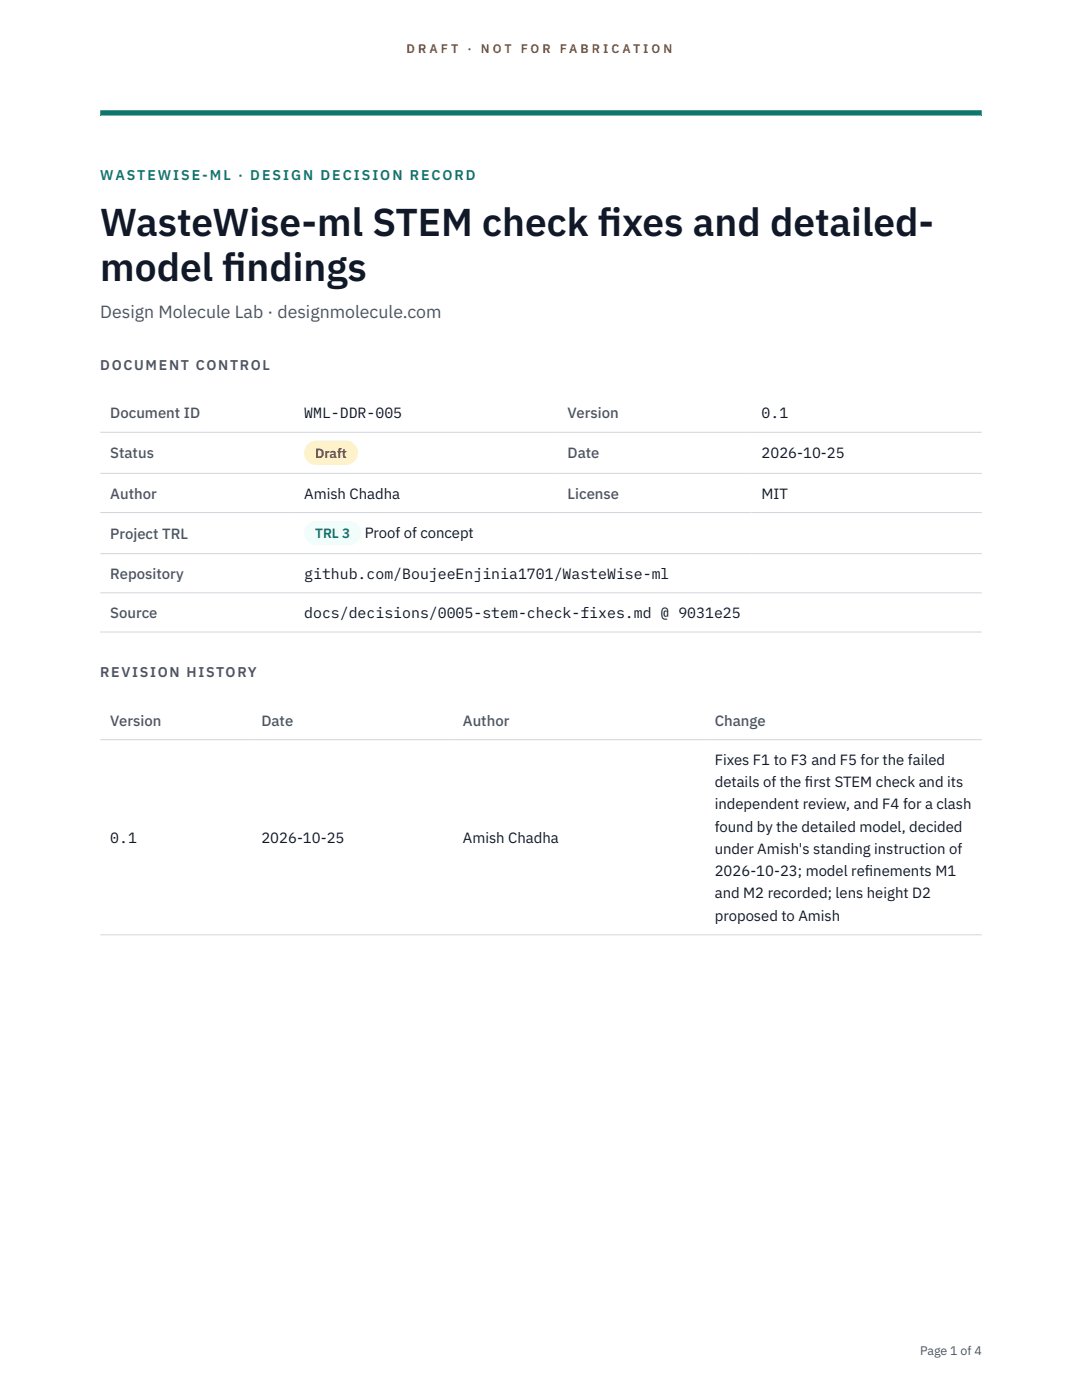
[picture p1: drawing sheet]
<svg xmlns="http://www.w3.org/2000/svg" width="216mm" height="279mm" viewBox="0 0 216 279" stroke-linecap="round" stroke-linejoin="round" font-family="sans-serif">
<defs><g id="words">
<g font-size="7.8" fill="#111827">
<text x="20" y="47.1">WasteWise-ml STEM check f</text>
<text x="119.3" y="47.1">ixes and detailed-</text>
<text x="20" y="56">model f</text>
<text x="44.4" y="56">indings</text>
</g>
<text font-size="3.5" fill="#4b5563" x="20" y="63.5">Design Molecule Lab · designmolecule.com</text>
<g font-size="3" fill="#4b5563">
<text x="22" y="83.5">Document ID</text>
<text x="113.3" y="83.5">Version</text>
<text x="22" y="91.5">Status</text>
<text x="113.3" y="91.5">Date</text>
<text x="22" y="99.5">Author</text>
<text x="113.3" y="99.5">License</text>
<text x="22" y="107.5">Project TRL</text>
<text x="22" y="115.5">Repository</text>
<text x="22" y="123.3">Source</text>
<text x="22" y="144.8">Version</text>
<text x="52.2" y="144.8">Date</text>
<text x="92.4" y="144.8">Author</text>
<text x="142.6" y="144.8">Change</text>
</g>
<g font-size="3" fill="#111827">
<text x="60.7" y="83.5">WML-DDR-005</text>
<text x="152" y="83.5">0.1</text>
<text x="152" y="91.5">2026-10-25</text>
<text x="60.7" y="99.5">Amish Chadha</text>
<text x="152" y="99.5">MIT</text>
<text x="72.8" y="107.4">Proof of concept</text>
<text x="60.7" y="115.5">github.com/BoujeeEnjinia1701/WasteWise-ml</text>
<text x="60.7" y="123.3">docs/decisions/0005-stem-check-fixes.md @ 9031e25</text>
<text x="142.6" y="152.6">Fixes F1 to F3 and F5 for the failed</text>
<text x="142.6" y="157.1">details of the f</text>
<text x="142.6" y="161.5">independent review, and F4 for a clash</text>
<text x="160.6" y="157.1">irst STEM check and its</text>
<text x="142.6" y="166">found by the detailed model, decided</text>
<text x="22" y="168.2">0.1</text>
<text x="52.2" y="168.2">2026-10-25</text>
<text x="92.4" y="168.2">Amish Chadha</text>
<text x="142.6" y="170.4">under Amish's standing instruction of</text>
<text x="142.6" y="174.9">2026-10-23; model ref</text>
<text x="142.6" y="179.3">and M2 recorded; lens height D2</text>
<text x="172.6" y="174.9">inements M1</text>
<text x="142.6" y="183.8">proposed to Amish</text>
</g>
<text font-size="2.8" fill="#0f766e" x="20" y="36">WASTEWISE-ML · DESIGN DECISION RECORD</text>
<g font-size="2.8" fill="#4b5563">
<text x="20" y="73.8">DOCUMENT CONTROL</text>
<text x="20" y="135.1">REVISION HISTORY</text>
</g>
<text font-size="2.7" fill="#92400e" x="62.9" y="91.4">Draft</text>
<text font-size="2.7" fill="#0f766e" x="62.9" y="107.4">TRL 3</text>
<g font-size="2.5" fill="#b45309">
<text x="81.1" y="10.5">D R A F T</text>
<text x="93.3" y="10.5">·</text>
<text x="95.9" y="10.5">N O T</text>
<text x="103.9" y="10.5">F O R</text>
<text x="111.7" y="10.5">F A B R I C A T I O N</text>
</g>
<text font-size="2.5" fill="#4b5563" x="183.6" y="270.3">Page 1 of 4</text>
</g></defs>
<path d="M20 23.1h175.9zM20 22h175.9v1.1h-175.9z" fill-rule="evenodd" fill="#0f766e"/>
<path d="M20 86.3h175.9M20 94.5h175.9M20 102.3h175.9M20 110.5h175.9M20 118.3h175.9M20 126.1h175.9M20 147.6h175.9M20 186.6h175.9" fill="none" stroke="#d1d5db" stroke-width=".2"/>
<path d="M60.7 88h10.7v4.8h-10.7z" fill="#fef3c7"/>
<path d="M60.7 104h11.4v4.8h-11.4z" fill="#f0fdfa"/>
<use href="#words"/>
</svg>
